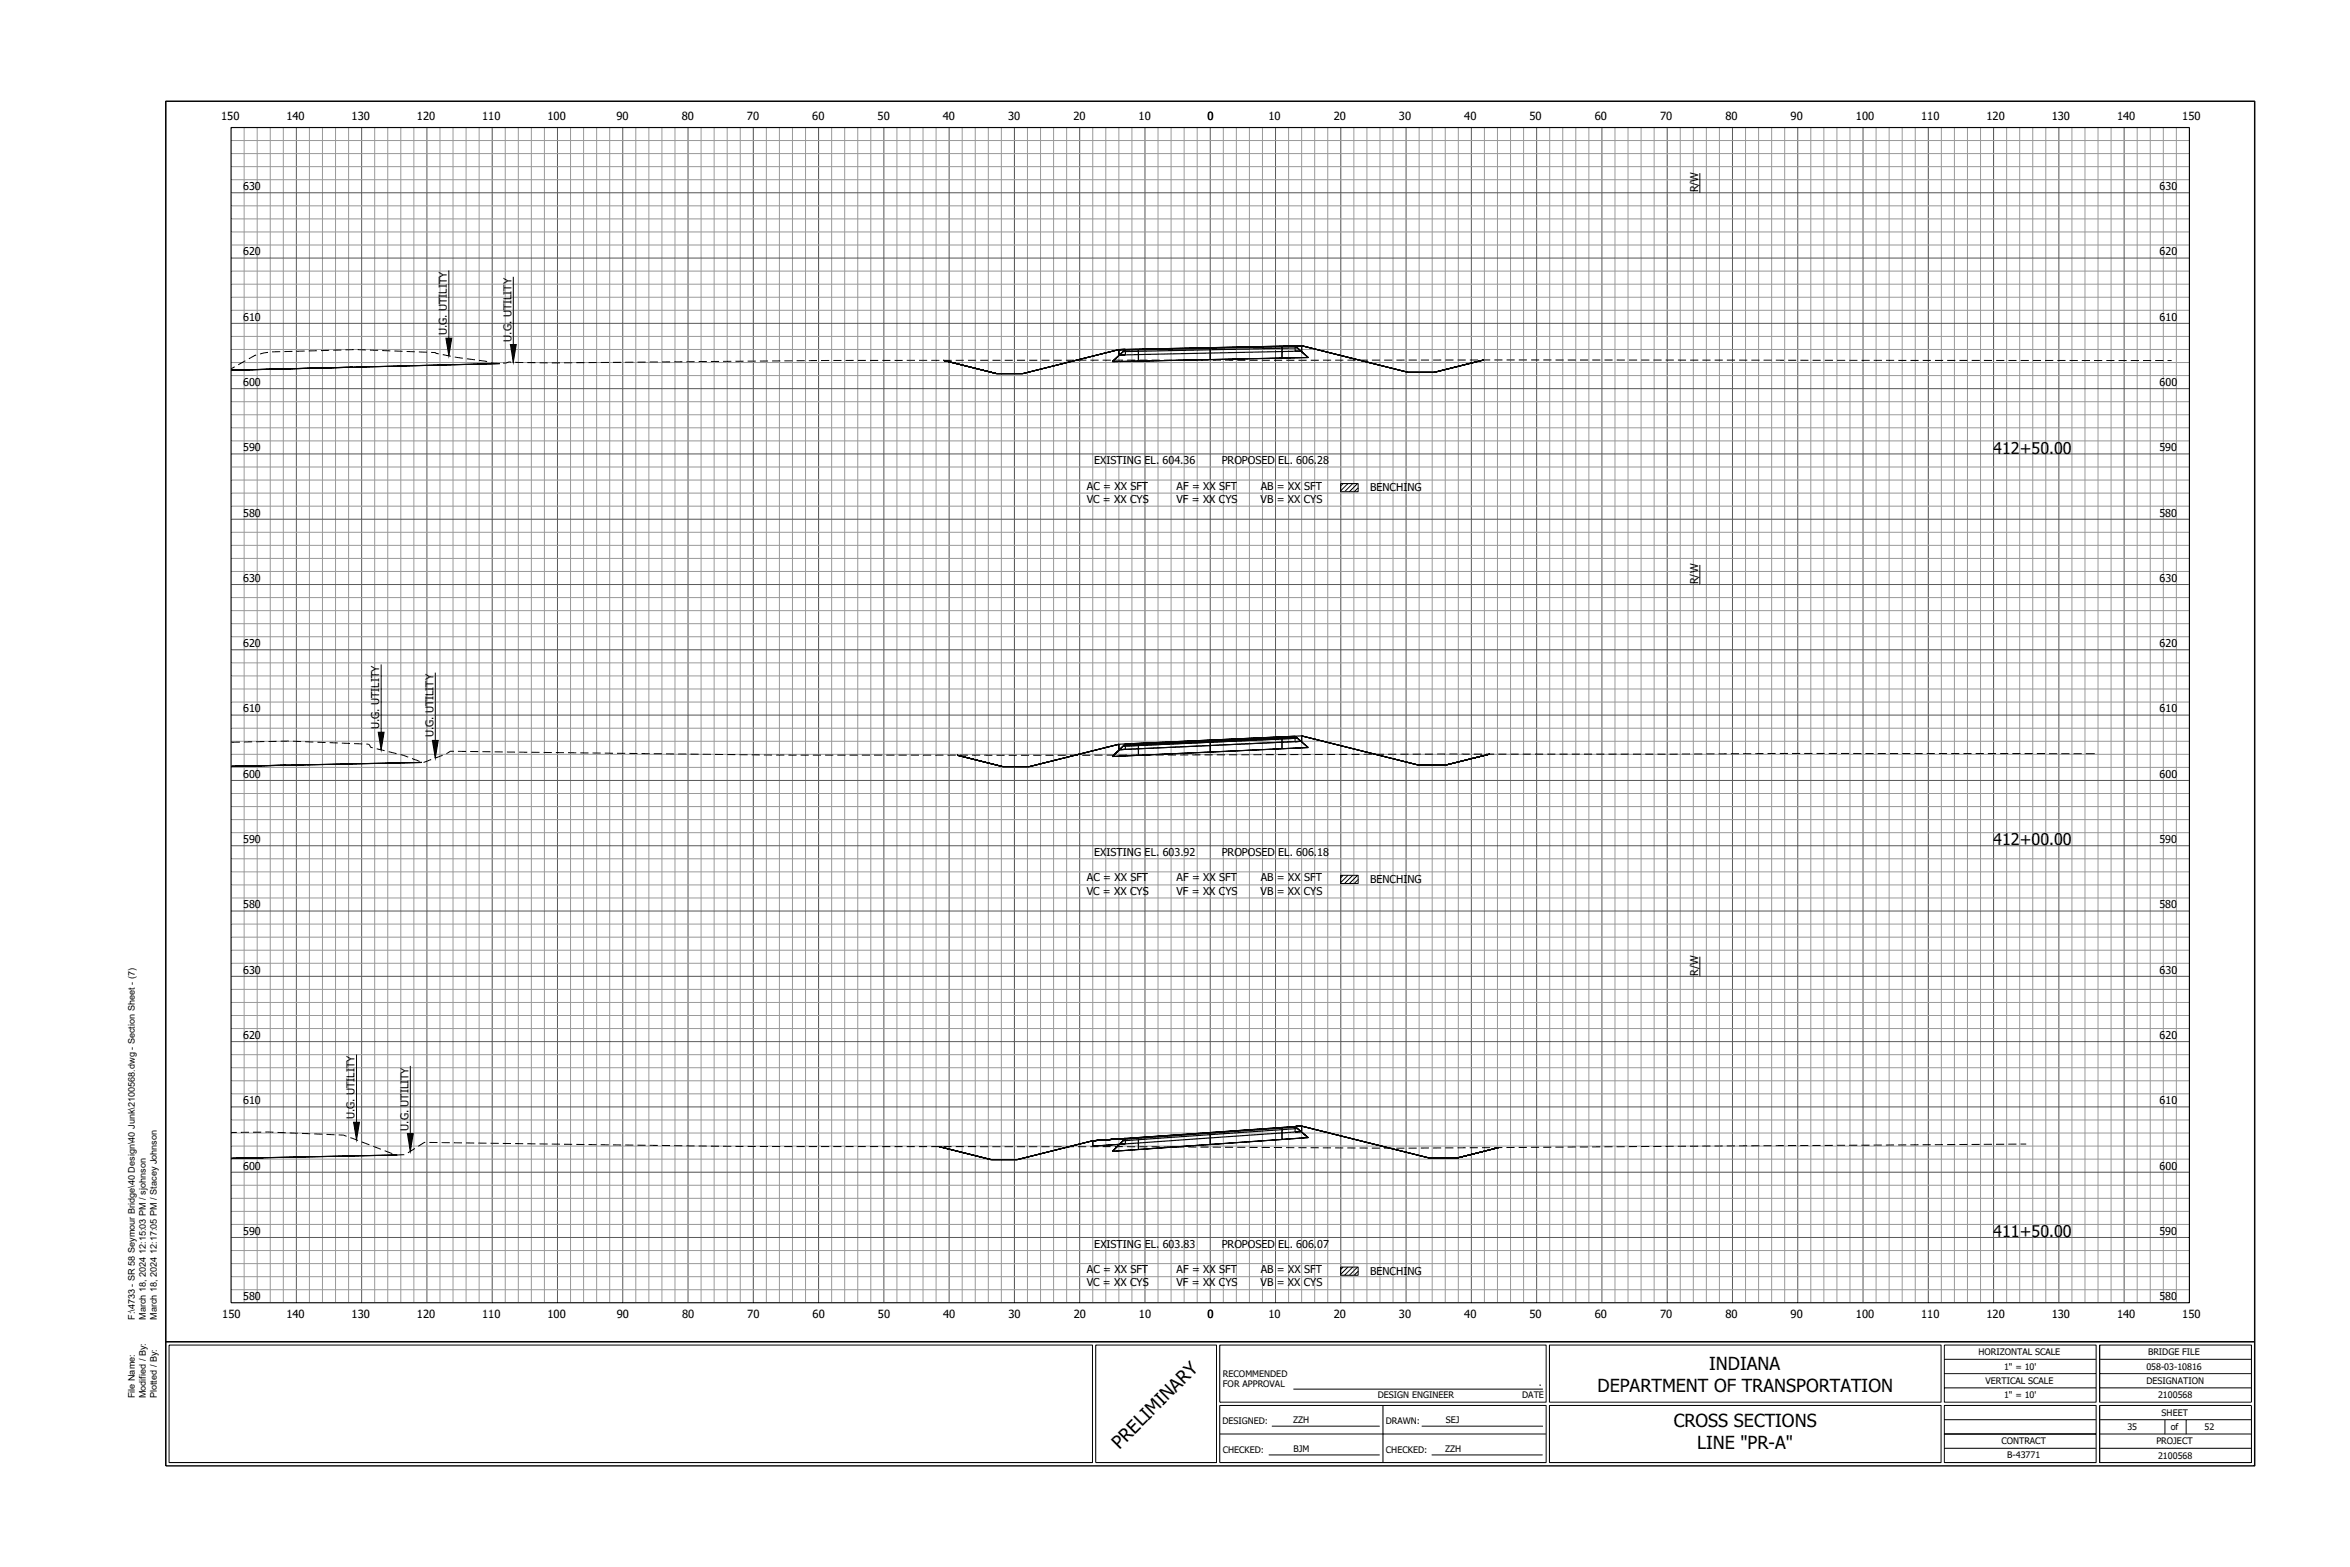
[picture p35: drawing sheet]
<svg xmlns="http://www.w3.org/2000/svg" width="914mm" height="610mm" viewBox="0 0 914 610" stroke-linecap="round" stroke-linejoin="round" font-family="sans-serif">
<defs><g id="words">
<text font-size="7.1" x="435.6" y="563.9" transform="rotate(-45 435.6 563.9)">PRELIMINARY</text>
<g font-size="7">
<text x="665.1" y="533">INDIANA</text>
<text x="621.6" y="541.6">DEPARTMENT OF TRANSPORTATION</text>
<text x="651.2" y="555.3">CROSS SECTIONS</text>
<text x="660.3" y="563.8">LINE &quot;PR-A&quot;</text>
</g>
<g font-size="6.3">
<text x="775.6" y="176.5">412+50.00</text>
<text x="775.6" y="328.9">412+00.00</text>
<text x="775.6" y="481.3">411+50.00</text>
</g>
<text font-size="5.9" x="598.8" y="539.2">.</text>
<g font-size="4.4">
<text x="86" y="46.8">150</text>
<text x="111.4" y="46.8">140</text>
<text x="136.8" y="46.8">130</text>
<text x="162.2" y="46.8">120</text>
<text x="187.6" y="46.8">110</text>
<text x="213" y="46.8">100</text>
<text x="239.9" y="46.8">90</text>
<text x="265.3" y="46.8">80</text>
<text x="290.7" y="46.8">70</text>
<text x="316.1" y="46.8">60</text>
<text x="341.5" y="46.8">50</text>
<text x="366.9" y="46.8">40</text>
<text x="392.3" y="46.8">30</text>
<text x="417.7" y="46.8">20</text>
<text x="443.1" y="46.8">10</text>
<text x="469.8" y="46.8">0</text>
<text x="493.5" y="46.8">10</text>
<text x="518.9" y="46.8">20</text>
<text x="544.3" y="46.8">30</text>
<text x="569.7" y="46.8">40</text>
<text x="595.1" y="46.8">50</text>
<text x="620.5" y="46.8">60</text>
<text x="645.9" y="46.8">70</text>
<text x="671.3" y="46.8">80</text>
<text x="696.7" y="46.8">90</text>
<text x="722.1" y="46.8">100</text>
<text x="747.5" y="46.8">110</text>
<text x="772.9" y="46.8">120</text>
<text x="798.3" y="46.8">130</text>
<text x="823.7" y="46.8">140</text>
<text x="849.1" y="46.8">150</text>
<text x="86.5" y="512.8">150</text>
<text x="111.4" y="512.8">140</text>
<text x="136.8" y="512.8">130</text>
<text x="162.2" y="512.8">120</text>
<text x="187.6" y="512.8">110</text>
<text x="213" y="512.8">100</text>
<text x="240" y="512.8">90</text>
<text x="265.4" y="512.8">80</text>
<text x="290.8" y="512.8">70</text>
<text x="316.2" y="512.8">60</text>
<text x="341.6" y="512.8">50</text>
<text x="367" y="512.8">40</text>
<text x="392.4" y="512.8">30</text>
<text x="417.8" y="512.8">20</text>
<text x="443.2" y="512.8">10</text>
<text x="469.8" y="512.8">0</text>
<text x="493.5" y="512.8">10</text>
<text x="518.9" y="512.8">20</text>
<text x="544.3" y="512.8">30</text>
<text x="569.7" y="512.8">40</text>
<text x="595.1" y="512.8">50</text>
<text x="620.5" y="512.8">60</text>
<text x="645.9" y="512.8">70</text>
<text x="671.3" y="512.8">80</text>
<text x="696.7" y="512.8">90</text>
<text x="722.1" y="512.8">100</text>
<text x="747.5" y="512.8">110</text>
<text x="772.9" y="512.8">120</text>
<text x="798.3" y="512.8">130</text>
<text x="823.7" y="512.8">140</text>
<text x="849.1" y="512.8">150</text>
</g>
<g font-size="4.2">
<text x="94.6" y="74">630</text>
<text x="660.8" y="74.9" transform="rotate(-90 660.8 74.9)">R/W</text>
<text x="840.3" y="74">630</text>
<text x="94.6" y="99.4">620</text>
<text x="840.3" y="99.4">620</text>
<text x="94.6" y="124.8">610</text>
<text x="840.3" y="124.8">610</text>
<text x="173.9" y="130.4" transform="rotate(-90 173.9 130.4)">U.G. UTILITY</text>
<text x="199" y="132.9" transform="rotate(-90 199 132.9)">U.G. UTILITY</text>
<text x="94.6" y="150.2">600</text>
<text x="840.3" y="150.2">600</text>
<text x="94.6" y="175.6">590</text>
<text x="840.2" y="175.6">590</text>
<text x="425.8" y="180.7">EXISTING EL. 604.36</text>
<text x="475.4" y="180.7">PROPOSED EL. 606.28</text>
<text x="422.9" y="190.5">AC = XX SFT</text>
<text x="457.8" y="190.5">AF = XX SFT</text>
<text x="490.6" y="190.5">AB = XX SFT</text>
<text x="533.1" y="191.1">BENCHING</text>
<text x="422.8" y="195.6">VC = XX CYS</text>
<text x="457.8" y="195.6">VF = XX CYS</text>
<text x="490.5" y="195.6">VB = XX CYS</text>
<text x="94.6" y="201">580</text>
<text x="840.2" y="201">580</text>
<text x="94.6" y="226.4">630</text>
<text x="660.8" y="227.3" transform="rotate(-90 660.8 227.3)">R/W</text>
<text x="840.3" y="226.4">630</text>
<text x="94.6" y="251.8">620</text>
<text x="840.3" y="251.8">620</text>
<text x="94.6" y="277.2">610</text>
<text x="840.3" y="277.2">610</text>
<text x="147.6" y="283.7" transform="rotate(-90 147.6 283.7)">U.G. UTILITY</text>
<text x="168.6" y="286.9" transform="rotate(-90 168.6 286.9)">U.G. UTILITY</text>
<text x="94.6" y="302.6">600</text>
<text x="840.3" y="302.6">600</text>
<text x="94.6" y="328">590</text>
<text x="840.2" y="328">590</text>
<text x="425.8" y="333.1">EXISTING EL. 603.92</text>
<text x="475.4" y="333.1">PROPOSED EL. 606.18</text>
<text x="422.9" y="342.9">AC = XX SFT</text>
<text x="457.8" y="342.9">AF = XX SFT</text>
<text x="490.6" y="342.9">AB = XX SFT</text>
<text x="533.1" y="343.5">BENCHING</text>
<text x="94.6" y="353.4">580</text>
<text x="422.8" y="348">VC = XX CYS</text>
<text x="457.8" y="348">VF = XX CYS</text>
<text x="490.5" y="348">VB = XX CYS</text>
<text x="840.2" y="353.4">580</text>
<text x="94.6" y="378.8">630</text>
<text x="660.8" y="379.7" transform="rotate(-90 660.8 379.7)">R/W</text>
<text x="840.3" y="378.8">630</text>
<text x="94.6" y="404.2">620</text>
<text x="840.3" y="404.2">620</text>
<text x="94.6" y="429.6">610</text>
<text x="840.3" y="429.6">610</text>
<text x="138" y="435.4" transform="rotate(-90 138 435.4)">U.G. UTILITY</text>
<text x="158.9" y="439.9" transform="rotate(-90 158.9 439.9)">U.G. UTILITY</text>
<text x="94.6" y="455">600</text>
<text x="840.3" y="455">600</text>
<text x="94.6" y="480.4">590</text>
<text x="425.8" y="485.5">EXISTING EL. 603.83</text>
<text x="475.4" y="485.5">PROPOSED EL. 606.07</text>
<text x="840.2" y="480.4">590</text>
<text x="422.9" y="495.3">AC = XX SFT</text>
<text x="457.8" y="495.3">AF = XX SFT</text>
<text x="490.6" y="495.3">AB = XX SFT</text>
<text x="533.1" y="495.9">BENCHING</text>
<text x="422.8" y="500.4">VC = XX CYS</text>
<text x="457.8" y="500.4">VF = XX CYS</text>
<text x="490.5" y="500.4">VB = XX CYS</text>
<text x="94.6" y="505.8">580</text>
<text x="840.2" y="505.8">580</text>
</g>
<g font-size="3.5">
<text x="52.4" y="513.5" transform="rotate(-90 52.4 513.5)">F:\4733 - SR 58 Seymour Bridge\40 Design\40 Junk\2100568.dwg - Section Sheet - (7)</text>
<text x="56.7" y="513.5" transform="rotate(-90 56.7 513.5)">March 18, 2024 12:15:03 PM / sjohnson</text>
<text x="61" y="513.5" transform="rotate(-90 61 513.5)">March 18, 2024 12:17:05 PM / Stacey Johnson</text>
<text x="769.8" y="527.2">HORIZONTAL SCALE</text>
<text x="835.8" y="527.3">BRIDGE FILE</text>
<text x="779.8" y="532.8">1&quot; = 10'</text>
<text x="835.2" y="532.8">058-03-10816</text>
<text x="475.9" y="535.8">RECOMMENDED</text>
<text x="475.9" y="539.7">FOR APPROVAL</text>
<text x="772.6" y="538.3">VERTICAL SCALE</text>
<text x="835.2" y="538.4">DESIGNATION</text>
<text x="52.4" y="544" transform="rotate(-90 52.4 544)">File Name:</text>
<text x="56.7" y="544" transform="rotate(-90 56.7 544)">Modified / By:</text>
<text x="61" y="544" transform="rotate(-90 61 544)">Plotted / By:</text>
<text x="536.1" y="544">DESIGN ENGINEER</text>
<text x="592.3" y="544">DATE</text>
<text x="779.8" y="544">1&quot; = 10'</text>
<text x="839.7" y="544">2100568</text>
<text x="841.1" y="550.7">SHEET</text>
<text x="475.6" y="554">DESIGNED:</text>
<text x="503.2" y="553.6">ZZH</text>
<text x="539.2" y="554.1">DRAWN:</text>
<text x="562.6" y="553.6">SEJ</text>
<text x="827.8" y="556.3">35</text>
<text x="844.7" y="556.3">of</text>
<text x="857.8" y="556.2">52</text>
<text x="778.7" y="561.8">CONTRACT</text>
<text x="839" y="561.8">PROJECT</text>
<text x="475.8" y="565.2">CHECKED:</text>
<text x="503.3" y="564.7">BJM</text>
<text x="539.3" y="565.2">CHECKED:</text>
<text x="562.3" y="564.7">ZZH</text>
<text x="781" y="567.4">B-43771</text>
<text x="839.7" y="567.5">2100568</text>
</g>
</g></defs>
<!-- layer: C-ANNO -->
<g fill="none" stroke="#999" stroke-width=".39">
<path d="M89.9 59.8h762M89.9 54.7h762M95 49.6v457.2M100.1 49.6v457.2M105.2 49.6v457.2M110.2 49.6v457.2M120.4 49.6v457.2M125.5 49.6v457.2M130.6 49.6v457.2M135.6 49.6v457.2M145.8 49.6v457.2M150.9 49.6v457.2"/>
<path d="M156 49.6v457.2M161 49.6v457.2M171.2 49.6v457.2M176.3 49.6v457.2M181.4 49.6v457.2M186.4 49.6v457.2M196.6 49.6v457.2M201.7 49.6v457.2M206.8 49.6v457.2M211.8 49.6v457.2M222 49.6v457.2M227.1 49.6v457.2"/>
<path d="M232.2 49.6v457.2M237.2 49.6v457.2M247.4 49.6v457.2M252.5 49.6v457.2M257.6 49.6v457.2M262.6 49.6v457.2M272.8 49.6v457.2M277.9 49.6v457.2M283 49.6v457.2M288 49.6v457.2M298.2 49.6v457.2M303.3 49.6v457.2"/>
<path d="M308.4 49.6v457.2M313.4 49.6v457.2M323.6 49.6v457.2M328.7 49.6v457.2M333.8 49.6v457.2M338.8 49.6v457.2M349 49.6v457.2M354.1 49.6v457.2M359.2 49.6v457.2M364.2 49.6v457.2M374.4 49.6v457.2M379.5 49.6v457.2"/>
<path d="M384.6 49.6v457.2M389.6 49.6v457.2M399.8 49.6v457.2M404.9 49.6v457.2M410 49.6v457.2M415 49.6v457.2M425.2 49.6v457.2M430.3 49.6v457.2M435.4 49.6v457.2M440.4 49.6v457.2M450.6 49.6v457.2M455.7 49.6v457.2"/>
<path d="M460.8 49.6v457.2M465.8 49.6v457.2M476 49.6v457.2M481.1 49.6v457.2M486.2 49.6v457.2M491.2 49.6v457.2M501.4 49.6v457.2M506.5 49.6v457.2M511.6 49.6v457.2M516.6 49.6v457.2M526.8 49.6v457.2M531.9 49.6v457.2"/>
<path d="M537 49.6v457.2M542 49.6v457.2M552.2 49.6v457.2M557.3 49.6v457.2M562.4 49.6v457.2M567.4 49.6v457.2M577.6 49.6v457.2M582.7 49.6v457.2M587.8 49.6v457.2M592.8 49.6v457.2M603 49.6v457.2M608.1 49.6v457.2"/>
<path d="M613.2 49.6v457.2M618.2 49.6v457.2M628.4 49.6v457.2M633.5 49.6v457.2M638.6 49.6v457.2M643.6 49.6v457.2M653.8 49.6v457.2M658.9 49.6v457.2M664 49.6v457.2M669 49.6v457.2M679.2 49.6v457.2M684.3 49.6v457.2"/>
<path d="M689.4 49.6v457.2M694.4 49.6v457.2M704.6 49.6v457.2M709.7 49.6v457.2M714.8 49.6v457.2M719.8 49.6v457.2M730 49.6v457.2M735.1 49.6v457.2M740.2 49.6v457.2M745.2 49.6v457.2M755.4 49.6v457.2M760.5 49.6v457.2"/>
<path d="M765.6 49.6v457.2M770.6 49.6v457.2M780.8 49.6v457.2M785.9 49.6v457.2M791 49.6v457.2M796 49.6v457.2M806.2 49.6v457.2M811.3 49.6v457.2M816.4 49.6v457.2M821.4 49.6v457.2M831.6 49.6v457.2M836.7 49.6v457.2"/>
<path d="M841.8 49.6v457.2M846.8 49.6v457.2M89.9 69.9h762M89.9 64.8h762M89.9 95.3h762M89.9 90.2h762M89.9 85.2h762M89.9 80.1h762M89.9 115.6h762M89.9 110.6h762M89.9 105.5h762M89.9 136h762"/>
<path d="M89.9 130.9h762M89.9 120.7h762M89.9 156.3h762M89.9 146.1h762M89.9 141h762M89.9 171.5h762M89.9 166.4h762M89.9 161.4h762M89.9 196.9h762M89.9 191.8h762M89.9 186.8h762M89.9 181.7h762"/>
<path d="M89.9 217.2h762M89.9 212.2h762M89.9 207.1h762M89.9 237.6h762M89.9 232.5h762M89.9 222.3h762M89.9 257.9h762M89.9 247.7h762M89.9 242.6h762M89.9 273.1h762M89.9 268h762M89.9 263h762"/>
<path d="M89.9 298.5h762M89.9 293.5h762M89.9 288.4h762M89.9 283.3h762M89.9 318.9h762M89.9 313.8h762M89.9 308.7h762M89.9 339.2h762M89.9 334.1h762M89.9 323.9h762M89.9 359.5h762M89.9 349.3h762"/>
<path d="M89.9 344.3h762M89.9 374.7h762M89.9 369.7h762M89.9 364.6h762M89.9 395.1h762M89.9 390h762M89.9 384.9h762M89.9 415.4h762M89.9 410.3h762M89.9 400.1h762M89.9 435.7h762M89.9 425.5h762"/>
<path d="M89.9 420.5h762M89.9 450.9h762M89.9 445.9h762M89.9 440.8h762M89.9 476.3h762M89.9 471.3h762M89.9 466.2h762M89.9 461.1h762M89.9 496.7h762M89.9 491.6h762M89.9 486.5h762M89.9 501.7h762"/>
</g>
<g fill="none" stroke="#555" stroke-width=".39">
<path d="M115.3 49.6v457.2M140.7 49.6v457.2M166.1 49.6v457.2M191.5 49.6v457.2M216.9 49.6v457.2M242.3 49.6v457.2M267.7 49.6v457.2M293.1 49.6v457.2M318.5 49.6v457.2M343.9 49.6v457.2M369.3 49.6v457.2M394.7 49.6v457.2"/>
<path d="M420.1 49.6v457.2M445.5 49.6v457.2M470.9 49.6v457.2M496.3 49.6v457.2M521.7 49.6v457.2M547.1 49.6v457.2M572.5 49.6v457.2M597.9 49.6v457.2M623.3 49.6v457.2M648.7 49.6v457.2M674.1 49.6v457.2M699.5 49.6v457.2"/>
<path d="M724.9 49.6v457.2M750.3 49.6v457.2M775.7 49.6v457.2M801.1 49.6v457.2M826.5 49.6v457.2M89.9 75h762M89.9 100.4h762M89.9 125.8h762M89.9 151.2h762M89.9 176.6h762M89.9 202h762M89.9 227.4h762"/>
<path d="M89.9 252.8h762M89.9 278.2h762M89.9 303.6h762M89.9 329h762M89.9 354.4h762M89.9 379.8h762M89.9 405.2h762M89.9 430.6h762M89.9 456h762M89.9 481.4h762"/>
</g>
<!-- layer: C-ROAD-SCTN -->
<g fill="none" stroke="#000" stroke-width=".44">
<path d="M435.4 136v2.1v-2.1M435.4 138.1h2.5h-2.5M435.4 136l-37.5 9.4 37.5-9.4-37.5 9.4h-10.1h10.1h-10.1l-20.7-5.2 20.7 5.2M435.4 136h2.5zM435.6 138.1l-2.8 2.6 10.2-.2-10.2 .2 5.1-4.7-5.1 4.7M437.9 136v2.1M470.9 135.3l28-.6-28 .6M470.9 139.9l28-.6-28 .6M470.9 135.3l-27.9 .5 27.9-.5M470.9 139.9l-27.9 .6 27.9-.6M470.9 135.3v4.6M503.9 134.5l.4 .4-5.4 .1v.5l-55.9 1.2v-.6l-5.4 .1 .3-.2"/>
<path d="M503.9 134.5h2.6zM503.9 134.5v2.2M504.3 134.9l.5 .5-5.9 .1v1.3l-55.9 1.1v-1.2l-6 .1 .6-.6M504.8 135.4l1.4 1.2-7.3 .2v2.5v-4.6l5-.2-5 .2v.3l-55.9 1.1v-.3l-5.1 .2 5.1-.2v4.7v-2.6l-7.4 .2 1.4-1.3M506.2 136.6l2.8 2.5-10.1 .2 10.1-.2-5.1-4.6 5.1 4.6M506.5 134.5v2.1v-2.1M506.5 136.6l-2.6 .1 2.6-.1M506.5 134.5l41.4 10.3-41.4-10.3 41.4 10.3h10.2h-10.2h10.2l19.2-4.8-19.2 4.8M137.4 142.9l-47.5 1.1M194.5 141.4l-57.1 1.5 57.1-1.5M111.3 297.7l-21.4 .4M119.1 297.5l-7.8 .2 7.8-.2"/>
<path d="M164.2 296.6l-45.1 .9 45.1-.9M435.4 291.7v-2.2v2.2M435.6 291.6l1.4-1.3 6-.3v1.3zM437 290.3l.6-.5 5.4-.3v.5zM437.9 291.5l-2.5 .2 2.5-.2v-2.1l-2.5 .1-34.9 8.8 34.9-8.8-34.9 8.8h-10.2h10.2h-10.2l-17.9-4.5 17.9 4.5M443 289.5l27.9-1.3v.6l-27.9 1.2zM443 290l27.9-1.2v1.2l-27.9 1.3zM470.9 288.2l28-1.3v.6l-28 1.3zM470.9 288.8l28-1.3v1.2l-28 1.3zM498.9 286.9l5.4-.2 .5 .5-5.9 .3zM498.9 287.5l5.9-.3 1.4 1.2-7.3 .3zM503.9 286.4l.4 .3-5.4 .2v-.3l5-.2-5 .2v.3l-28 1.3v-.3l28-1.3-55.9 2.9v-.3l27.9-1.3-27.9 1.3v.3l-5.4 .3 .3-.4 5.1-.2-5.1 .2"/>
<path d="M503.9 286.4l5.1 4.4-5.1-4.4 2.6-.1v2.1v-2.1l45.6 11.4-45.6-11.4 45.6 11.4h10.2h-10.2h10.2l17.3-4.3-17.3 4.3M503.9 286.4v2.1M506.5 288.4l-2.6 .1 2.6-.1M509 290.8l-10.1 .5 10.1-.5-2.8-2.4-7.3 .3v2.6l-28 1.3 28-1.3v-2.6l-28 1.3v2.6l-27.9 1.2 27.9-1.2v-2.6l-27.9 1.3v2.5l-10.2 .5 10.2-.5v-2.5l-7.4 .3-2.8 2.7 5.1-4.9-5.1 4.9M503.9 438.3l.4 .2-5.4 .4v.6l-55.9 3.9v-.6l-5.4 .4 .3-.3M503.9 438.3l2.6-.2zM503.9 438.3v2.1M504.3 438.5l.5 .5-5.9 .5v1.2l-55.9 3.9v-1.2l-6 .4 .6-.6M504.8 439l1.4 1.2-7.3 .5v2.6v-4.7l5-.3-5 .3v.3l-55.9 3.9v-.3l-5.1 .4 5.1-.4v4.7v-2.6l-7.4 .6 1.4-1.4M506.5 438.1v2.1v-2.1M506.5 438.1l50 12.5-50-12.5 50 12.5h10.1h-10.1h10.1l16.6-4.2-16.6 4.2M102.7 450.4l-12.8 .2"/>
<path d="M154.6 449.3l-51.9 1.1 51.9-1.1M425.2 443.8v2.1v-2.1M425.2 445.9l12.7-.9-12.7 .9M425.2 443.8l-29.4 7.3 29.4-7.3-29.4 7.3h-10.1h10.1h-10.1l-20.3-5 20.3 5M425.2 443.8l12.7-.9zM435.6 445.2l-2.8 2.7 10.2-.7-10.2 .7 5.1-5-5.1 5M437.9 442.9v2.1M470.9 440.6l28-2-28 2M470.9 445.2l28-1.9-28 1.9M470.9 440.6l-27.9 1.9 27.9-1.9M470.9 445.2l-27.9 2 27.9-2M470.9 440.6v4.6"/>
<path d="M506.2 440.2l2.8 2.4-10.1 .7 10.1-.7-5.1-4.3 5.1 4.3M506.5 440.2l-2.6 .2 2.6-.2"/>
</g>
<g fill="none" stroke="#000" stroke-width=".39">
<path d="M99.7 138.1l-2.9 1.5M104.3 137.1l-3.1 .6M109 136.8l-3.1 .1M113.8 136.7l-3.2 .1M118.6 136.6l-3.2 .1M123.3 136.4l-3.2 .1M128.1 136.3l-3.2 .1M132.8 136.2h-3.1M137.6 136l-3.2 .1M139.2 136l3.2 .1M144 136.2l3.1 .1M148.7 136.4l3.2 .1"/>
<path d="M153.5 136.5l3.1 .2M158.2 136.7l3.2 .1M163 136.9l3.2 .1M167.7 137.1l1.8 .1 .1 .2 1.1 .3M172.3 138l3.1 .6M177 138.9l3.1 .5M181.7 139.6l3.1 .4M91.3 142.7l-1.4 .8M95.5 140.4l-2.8 1.5M186.4 140.2l3.1 .5M191.1 141l3.1 .4M198.9 140.9l-3.2 .4"/>
<path d="M200.4 140.9l3.2 .1M205.2 141.1h3.2M210 141.1l3.1 .1M217.9 141.2h-3.2M222.7 141.1h-3.2M227.4 141.1h-3.2M232.2 141l-3.2 .1M236.9 141h-3.1M241.7 140.9l-3.2 .1M246.5 140.9h-3.2M251.2 140.9h-3.1M256 140.8h-3.2"/>
<path d="M260.8 140.8h-3.2M265.5 140.7l-3.2 .1M270.3 140.7h-3.2M275 140.7h-3.1M279.8 140.6h-3.2M284.6 140.6h-3.2M289.3 140.5h-3.1M294.1 140.5h-3.2M298.9 140.4l-3.2 .1M303.6 140.4h-3.2M308.4 140.4h-3.2M313.1 140.3h-3.1"/>
<path d="M317.9 140.3h-3.2M322.7 140.2l-3.2 .1M324.3 140.2h3.1M332.2 140.2h-3.2M333.8 140.2h3.2M338.5 140.2h3.2M343.3 140.2h3.2M348.1 140.2h3.1M352.8 140.2h3.2M357.6 140.2h3.2M362.4 140.2h3.1M367.1 140.2h3.2"/>
<path d="M375.1 140.2h-3.2M376.6 140.2h3.2M381.4 140.2h3.2M386.2 140.2h3.1M390.9 140.2h3.2M395.7 140.1h3.2M400.5 140.1h3.1M405.2 140.1h3.2M410 140.1h3.2M417.9 140.1h-3.1M419.5 140.1h3.2M424.3 140.1h3.2"/>
<path d="M429 140.1h3.2M437 140.1h-3.2M438.6 140.1h3.1M443.3 140.1h3.2M448.1 140.1h3.2M452.9 140.1h3.1M457.6 140.1h3.2M462.4 140.1h3.2M467.1 140.1h3.2M471.9 140.1h3.2M476.7 140.1h3.1M481.4 140.1h3.2"/>
<path d="M486.2 140.1h3.2M491 140.1h3.1M495.7 140.1h3.2M500.5 140.1h3.2M505.2 140.1h3.2M510 140.1h3.2M514.8 140.1h3.1M519.5 140.1h3.2M524.3 140.1h3.2M529.1 140.1h3.1M533.8 140.1h3.2M538.6 140.1h3.2"/>
<path d="M546.5 140.1h-3.2M548.1 140.1h3.2M552.9 140.1h3.1M560.8 140.1h-3.2M562.4 140.1h3.2M567.2 140.1h3.1M575.1 140l-3.2 .1M576.7 140h3.2M581.4 140h3.2M586.2 140h3.2M591 140h3.1M595.7 140h3.2"/>
<path d="M600.5 140h3.2M605.3 140.1h3.1M610 140.1h3.2M614.8 140.1h3.2M619.5 140.1h3.2M624.3 140.1h3.2M629.1 140.1h3.1M633.8 140.1h3.2M638.6 140.1h3.2M643.4 140.1h3.1M648.1 140.1h3.2M652.9 140.1h3.2"/>
<path d="M657.6 140.1h3.2M662.4 140.1h3.2M667.2 140.1h3.1M671.9 140.1h3.2M676.7 140.1h3.2M681.5 140.1h3.1M686.2 140.1h3.2M691 140.1h3.2M695.7 140.1h3.2M700.5 140.1l3.2 .1M705.3 140.2h3.1M710 140.2h3.2"/>
<path d="M714.8 140.2h3.2M719.6 140.2h3.1M724.3 140.2h3.2M729.1 140.2h3.2M733.8 140.2h3.2M738.6 140.2h3.2M743.4 140.2h3.1M748.1 140.2h3.2M752.9 140.2h3.2M757.7 140.2h3.1M762.4 140.2h3.2M767.2 140.2h3.2"/>
<path d="M771.9 140.2h3.2M776.7 140.2h3.2M781.5 140.2h3.1M786.2 140.2h3.2M791 140.2h3.2M795.8 140.2h3.1M800.5 140.2h3.2M805.3 140.2l3.2 .1M810 140.3h3.2M814.8 140.3h3.2M819.6 140.3h3.1M824.3 140.3h3.2"/>
<path d="M829.1 140.3h3.2M833.9 140.3h3.1M838.6 140.3h3.2M843.4 140.3h1.6M93.3 288.7l-3.4 .1M98.1 288.6h-3.2M102.9 288.5l-3.2 .1M107.6 288.4l-3.1 .1M112.4 288.3l-3.2 .1M114 288.4l3.2 .1M118.7 288.5l3.2 .2M123.5 288.7l3.2 .2"/>
<path d="M128.3 288.9l3.1 .1M133 289.1l3.2 .1M137.8 289.3l3.1 .1M142.5 289.5l1.2 .2 .5 1 .8 .2M146.6 291.3l3 .7M151.2 292.4l3.1 .8M155.8 293.6l3 .9M160.3 295.1l3 1.1M167.8 295.5l-3 1.1M172.2 293.8l-3 1.1M176.6 292.3l-1.3-.1-1.6 1M178.2 292.3h3.2"/>
<path d="M182.9 292.4h3.2M187.7 292.4l3.2 .1M192.5 292.5h3.1M197.2 292.5l3.2 .1M202 292.6l3.2 .1M206.8 292.7h3.1M211.5 292.7l3.2 .1M216.3 292.8h3.2M221 292.8l3.2 .1M225.8 292.9h3.2M230.6 292.9l3.1 .1M235.3 293h3.2"/>
<path d="M240.1 293.1h3.2M244.9 293.1h3.1M249.6 293.2h3.2M254.4 293.2h3.2M259.1 293.3h3.2M263.9 293.3h3.2M268.7 293.4h3.1M273.4 293.4l3.2 .1M278.2 293.5h3.2M283 293.5l3.1 .1M287.7 293.6h3.2M292.5 293.6l3.2 .1"/>
<path d="M297.2 293.7h3.2M302 293.7l3.2 .1M306.8 293.8h3.1M311.5 293.8h3.2M316.3 293.8h3.2M321.1 293.8h3.1M325.8 293.8h3.2M330.6 293.8h3.2M335.3 293.8h3.2M340.1 293.8h3.2M344.9 293.8h3.1M349.6 293.8h3.2"/>
<path d="M354.4 293.8h3.2M359.2 293.8h3.1M363.9 293.8h3.2M368.7 293.8h3.2M373.4 293.8h3.2M378.2 293.8h3.2M383 293.8h3.1M387.7 293.8h3.2M392.5 293.8h3.2M397.3 293.8h3.1M402 293.8h3.2M406.8 293.8h3.2"/>
<path d="M411.5 293.8h3.2M416.3 293.8h3.2M421.1 293.8h3.1M425.8 293.8h3.2M433.8 293.8h-3.2M438.5 293.8h-3.1M440.1 293.8h3.2M444.9 293.7h3.2M452.8 293.7h-3.2M454.4 293.7h3.2M459.2 293.7h3.1M467.1 293.7h-3.2"/>
<path d="M471.9 293.6l-3.2 .1M473.5 293.6h3.1M478.2 293.6h3.2M486.2 293.6h-3.2M490.9 293.6h-3.2M492.5 293.6h3.2M497.3 293.6h3.1M505.2 293.5l-3.2 .1M510 293.5h-3.2M514.7 293.5h-3.1M516.3 293.5h3.2M521.1 293.5h3.2"/>
<path d="M529 293.5h-3.2M533.8 293.4l-3.2 .1M535.4 293.4h3.1M540.1 293.4h3.2M548.1 293.4h-3.2M552.8 293.4h-3.1M554.4 293.4h3.2M559.2 293.3h3.2M563.9 293.3h3.2M568.7 293.3l3.2 .1M573.5 293.4h3.1M578.2 293.4h3.2"/>
<path d="M583 293.4h3.2M587.8 293.4h3.1M592.5 293.4h3.2M597.3 293.4h3.2M602 293.4h3.2M606.8 293.4h3.2M611.6 293.4h3.1M616.3 293.4h3.2M621.1 293.4h3.2M625.9 293.4h3.1M630.6 293.4h3.2M635.4 293.4h3.2"/>
<path d="M640.1 293.4h3.2M644.9 293.4h3.2M652.8 293.4h-3.1M657.6 293.3h-3.2M662.4 293.3h-3.2M667.1 293.3h-3.1M671.9 293.2l-3.2 .1M676.7 293.2h-3.2M681.4 293.2h-3.2M686.2 293.2h-3.2M690.9 293.1h-3.1M692.5 293.1h3.2"/>
<path d="M697.3 293.1h3.2M702.1 293.1h3.1M706.8 293.1h3.2M711.6 293.1h3.2M716.3 293.1h3.2M721.1 293.1h3.2M725.9 293.1h3.1M730.6 293.1h3.2M735.4 293.1h3.2M740.2 293.1h3.1M744.9 293.1h3.2M749.7 293.1h3.2"/>
<path d="M754.4 293.1h3.2M759.2 293.2h3.2M764 293.2h3.1M768.7 293.2h3.2M773.5 293.2h3.2M778.3 293.2h3.1M783 293.2h3.2M787.8 293.2h3.2M792.5 293.2h3.2M797.3 293.2h3.2M802.1 293.2h3.1M806.8 293.2h3.2"/>
<path d="M811.6 293.2h3.4M92.1 440.5l-2.2 .1M96.9 440.5h-3.2M101.6 440.4l-3.1 .1M103.2 440.4l3.2 .1M108 440.5l3.2 .2M112.7 440.7l3.2 .2M117.5 440.9l3.2 .1M122.3 441.1l3.1 .1M127 441.3l3.2 .2M131.8 441.5l1.8 .1 1.3 .5M136.3 442.6l3 1.1"/>
<path d="M140.8 444.2l2.9 1.2M145.2 445.9l3 1.2M149.7 447.7l2.9 1.1M157.3 449.2h-3.1M161.4 446.8l-2.7 1.7M165.5 444.4l-2.7 1.5M167.1 444.4l3.1 .1M171.8 444.5h3.2M176.6 444.6h3.2M181.4 444.6l3.1 .1M186.1 444.7h3.2M190.9 444.8h3.2"/>
<path d="M195.6 444.8l3.2 .1M200.4 444.9h3.2M205.2 444.9l3.1 .1M209.9 445l3.2 .1M214.7 445.1h3.2M219.5 445.1l3.1 .1M224.2 445.2h3.2M229 445.3h3.2M233.7 445.3l3.2 .1M238.5 445.4h3.2M243.3 445.4l3.1 .1M248 445.5h3.2"/>
<path d="M252.8 445.6h3.2M257.6 445.6l3.1 .1M262.3 445.7h3.2M267.1 445.7l3.2 .1M271.8 445.8l3.2 .1M276.6 445.9h3.2M281.4 445.9l3.1 .1M286.1 446h3.2M290.9 446h3.2M295.7 446h3.1M300.4 446h3.2M305.2 446h3.2"/>
<path d="M309.9 446h3.2M314.7 446h3.2M319.5 446h3.1M324.2 446h3.2M329 446h3.2M333.8 446h3.1M338.5 446h3.2M343.3 446.1h3.2M348 446.1h3.2M352.8 446.1h3.2M357.6 446.1h3.1M362.3 446.1h3.2"/>
<path d="M367.1 446.1h3.2M371.9 446.1h3.1M376.6 446.1h3.2M381.4 446.1h3.2M386.1 446.1h3.2M390.9 446.1h3.2M395.7 446.1h3.1M400.4 446.1h3.2M405.2 446.1h3.2M410 446.1h3.1M414.7 446.1h3.2M419.5 446.1h3.2"/>
<path d="M427.4 446.1h-3.2M429 446.1h3.2M433.8 446.1h3.1M438.5 446.1h3.2M443.3 446.1h3.2M448.1 446.1l3.1 .1M452.8 446.2h3.2M457.6 446.2h3.2M462.3 446.2h3.2M467.1 446.3h3.2M471.9 446.3h3.1M476.6 446.3h3.2"/>
<path d="M481.4 446.3h3.2M486.2 446.4h3.1M490.9 446.4h3.2M495.7 446.4h3.2M500.4 446.4l3.2 .1M505.2 446.5h3.2M510 446.5h3.1M514.7 446.5h3.2M519.5 446.6h3.2M524.3 446.6h3.1M529 446.6h3.2M533.8 446.6l3.2 .1"/>
<path d="M538.5 446.7h3.2M546.5 446.7h-3.2M551.2 446.6l-3.1 .1M556 446.6h-3.2M560.8 446.6h-3.2M562.4 446.6h3.1M570.3 446.5h-3.2M575.1 446.5h-3.2M579.8 446.4l-3.2 .1M584.6 446.4h-3.2M589.3 446.4h-3.1M594.1 446.4h-3.2"/>
<path d="M598.9 446.3h-3.2M603.6 446.3h-3.1M608.4 446.3h-3.2M613.2 446.2h-3.2M617.9 446.2h-3.2M622.7 446.2h-3.2M627.4 446.1h-3.1M632.2 446.1h-3.2M637 446l-3.2 .1M641.7 446h-3.1M646.5 446h-3.2M651.3 445.9l-3.2 .1"/>
<path d="M656 445.9h-3.2M660.8 445.9h-3.2M665.5 445.8l-3.1 .1M670.3 445.8h-3.2M675.1 445.8h-3.2M679.8 445.7l-3.1 .1M684.6 445.7h-3.2M686.2 445.7h3.2M694.1 445.7h-3.2M698.9 445.6l-3.2 .1M703.6 445.6h-3.1M708.4 445.6h-3.2"/>
<path d="M713.2 445.6h-3.2M714.8 445.6h3.1M722.7 445.5h-3.2M727.5 445.5h-3.2M732.2 445.5h-3.2M737 445.4l-3.2 .1M741.7 445.4h-3.1M746.5 445.3l-3.2 .1M751.3 445.3h-3.2M756 445.3h-3.1M760.8 445.3h-3.2M765.6 445.2h-3.2"/>
<path d="M770.3 445.2h-3.2M775.1 445.2h-3.2M779.8 445.1l-3.1 .1M784.6 445.1h-3.2M786.2 445.1h2.2"/>
</g>
<!-- layer: BENCHING -->
<g fill="none" stroke="#000" stroke-width=".39">
<path d="M521.7 188.1h6.8v3.2h-6.8zM522.6 188.1l-.9 1M524.5 188.1l-2.8 2.9M526.4 188.1l-3.2 3.2M528.2 188.1l-3.2 3.2M528.5 189.8l-1.6 1.5M521.7 340.5h6.8v3.2h-6.8zM522.6 340.5l-.9 1M524.5 340.5l-2.8 2.9M526.4 340.5l-3.2 3.2M528.2 340.5l-3.2 3.2M528.5 342.2l-1.6 1.5"/>
<path d="M521.7 492.9h6.8v3.2h-6.8zM522.6 492.9l-.9 1M524.5 492.9l-2.8 2.9M526.4 492.9l-3.2 3.2M528.2 492.9l-3.2 3.2M528.5 494.6l-1.6 1.5"/>
</g>
<!-- layer: C-TOPO-FEAT -->
<path d="M661.4 67.4v7.6M174.6 105.2v33.2M199.7 107.7v33.2M661.4 219.8v7.6M148.3 258.5v33.2M169.4 261.7v33.2M661.4 372.2v7.6M138.7 410.2v33.2M159.7 414.7v33.2" fill="none" stroke="#000" stroke-width=".39"/>
<path d="M173.5 131.6h2.3l-1.2 6.8zM198.6 134h2.3l-1.2 6.9zM147.2 284.9h2.3l-1.2 6.8zM168.2 288h2.3l-1.1 6.9zM137.6 436.6h2.3l-1.2 6.8zM158.5 441h2.3l-1.1 6.9z" fill="#000" stroke="#000" stroke-width=".39"/>
<!-- layer: 0 -->
<path d="M89.9 49.6h762v457.2h-762z" fill="none" stroke="#000" stroke-width=".44"/>
<!-- layer: XR-TITLE|SH-BORD-BLKS -->
<g fill="none" stroke="#000" stroke-width=".39">
<path d="M65.8 523.3h359.3v45.7h-359.3zM426.4 523.3h47v45.7h-47zM474.6 523.3h127v22.2h-127zM602.9 523.3h152.4v22.2h-152.4zM756.6 523.3h59v22.2h-59zM756.6 539.9h59M756.6 534.4h59M756.6 528.8h59M817 523.3h59v22.2h-59zM817 523.3v22.2M817 539.9h59M817 534.4h59"/>
<path d="M817 528.8h59M474.6 546.8h127v22.2h-127zM474.6 557.9h127M494.9 554.8h42M503.3 540.4h97.1M538.1 546.8v22.2M553.2 554.8h47.2M602.9 546.8h152.4v22.2h-152.4zM756.6 557.9h59v11.1h-59zM756.6 546.8h59v11.1h-59zM756.6 552.3h59M817 546.8h59v22.2h-59z"/>
<path d="M817 557.9h59M817 552.3h59M817 546.8v22.2M842.4 552.3v5.6M850.6 552.3v5.6M493.7 566h43.2M557.1 566h43.1M756.6 563.4h59M817 563.4h59"/>
</g>
<!-- layer: XR-TITLE|SH-BORD-FRAM -->
<path d="M64.5 39.4h812.8v530.9h-812.8zM64.5 522h812.8" fill="none" stroke="#000" stroke-width=".57"/>
<use href="#words"/>
</svg>
